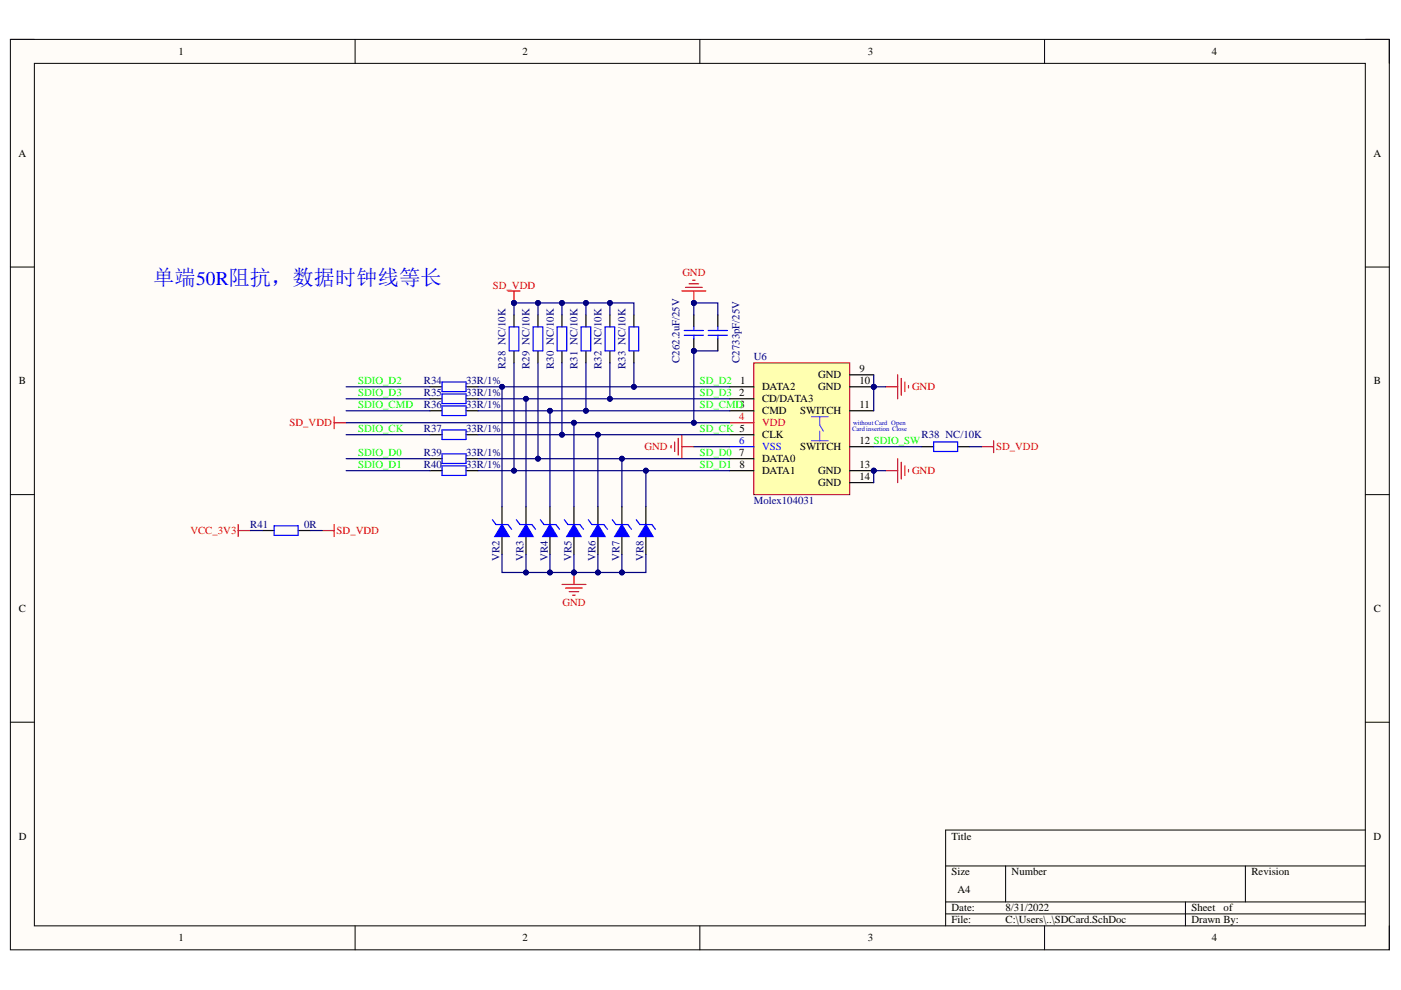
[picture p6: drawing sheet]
<svg xmlns="http://www.w3.org/2000/svg" width="297mm" height="210mm" viewBox="0 0 297 210" stroke-linecap="round" stroke-linejoin="round" font-family="sans-serif">
<defs><g id="words">
<text font-size="4.5" fill="#00f" x="32.5" y="60.4">单端50R阻抗，数据时钟线等长</text>
<g font-size="2.3">
<text x="37.9" y="11.7">1</text>
<text x="110.8" y="11.7">2</text>
<text x="184" y="11.7">3</text>
<text x="257" y="11.7">4</text>
<text x="3.9" y="33.2">A</text>
<text x="291.2" y="33.2">A</text>
<text x="4" y="81.5">B</text>
<text x="156.9" y="81.5">1</text>
<text x="161.6" y="82.7">DATA2</text>
<text x="173.5" y="80.2">GND</text>
<text x="173.5" y="82.7">GND</text>
<text x="182.2" y="78.9">9</text>
<text x="182.2" y="81.5">10</text>
<text x="291.3" y="81.5">B</text>
<text x="156.7" y="84">2</text>
<text x="161.6" y="85.3">CD/DATA3</text>
<text x="161.6" y="87.8">CMD</text>
<text x="169.6" y="87.8">SWITCH</text>
<text x="182.2" y="86.6">11</text>
<text x="161.6" y="92.9">CLK</text>
<text x="169.6" y="95.5">SWITCH</text>
<text x="182.2" y="94.2">12 SDIO_SW</text>
<text x="156.7" y="96.7">7</text>
<text x="156.8" y="99.3">8</text>
<text x="161.6" y="98">DATA0</text>
<text x="161.6" y="100.5">DATA1</text>
<text x="173.5" y="100.5">GND</text>
<text x="182.2" y="99.3">13</text>
<text x="182.2" y="101.8">14</text>
<text x="173.5" y="103.1">GND</text>
<text x="4" y="129.7">C</text>
<text x="291.3" y="129.7">C</text>
<text x="4" y="178">D</text>
<text x="201.7" y="178">Title</text>
<text x="291.2" y="178">D</text>
<text x="201.7" y="185.6">Size</text>
<text x="214.5" y="185.6">Number</text>
<text x="265.3" y="185.6">Revision</text>
<text x="203" y="189.4">A4</text>
<text x="201.7" y="193.2">Date:</text>
<text x="201.7" y="195.8">File:</text>
<text x="213.2" y="193.2">8/31/2022</text>
<text x="213.2" y="195.8">C:\Users\..\SDCard.SchDoc</text>
<text x="252.6" y="193.2">Sheet</text>
<text x="252.6" y="195.8">Drawn By:</text>
<text x="259.4" y="193.2">of</text>
<text x="37.9" y="199.6">1</text>
<text x="110.8" y="199.6">2</text>
<text x="184" y="199.6">3</text>
<text x="257" y="199.6">4</text>
</g>
<g font-size="2.3" fill="#f00">
<text x="144.7" y="58.6">GND</text>
<text x="104.5" y="61.2">SD_VDD</text>
<text x="193.4" y="82.7">GND</text>
<text x="156.7" y="89.1">4</text>
<text x="61.4" y="90.4">SD_VDD</text>
<text x="136.6" y="95.5">GND</text>
<text x="161.6" y="90.4">VDD</text>
<text x="211.2" y="95.5">SD_VDD</text>
<text x="193.4" y="100.5">GND</text>
<text x="40.4" y="113.2">VCC_3V3</text>
<text x="71.4" y="113.2">SD_VDD</text>
<text x="119.3" y="128.5">GND</text>
</g>
<g font-size="2.3" fill="#000080">
<text x="144.1" y="76.9" transform="rotate(-90 144.1 76.9)">C262.2uF/25V</text>
<text x="156.8" y="76.9" transform="rotate(-90 156.8 76.9)">C2733pF/25V</text>
<text x="159.8" y="76.4">U6</text>
<text x="89.9" y="81.5">R34</text>
<text x="98.8" y="81.5">33R/1%</text>
<text x="107.2" y="78.2" transform="rotate(-90 107.2 78.2)">R28 NC/10K</text>
<text x="112.3" y="78.2" transform="rotate(-90 112.3 78.2)">R29 NC/10K</text>
<text x="117.4" y="78.2" transform="rotate(-90 117.4 78.2)">R30 NC/10K</text>
<text x="122.5" y="78.2" transform="rotate(-90 122.5 78.2)">R31 NC/10K</text>
<text x="127.5" y="78.2" transform="rotate(-90 127.5 78.2)">R32 NC/10K</text>
<text x="132.6" y="78.2" transform="rotate(-90 132.6 78.2)">R33 NC/10K</text>
<text x="89.9" y="86.6">R36</text>
<text x="89.9" y="84">R35</text>
<text x="98.8" y="86.6">33R/1%</text>
<text x="98.8" y="84">33R/1%</text>
<text x="89.9" y="91.7">R37</text>
<text x="98.8" y="91.7">33R/1%</text>
<text x="195.4" y="92.9">R38 NC/10K</text>
<text x="89.9" y="96.7">R39</text>
<text x="89.9" y="99.3">R40</text>
<text x="98.8" y="96.7">33R/1%</text>
<text x="98.8" y="99.3">33R/1%</text>
<text x="159.8" y="106.9">Molex104031</text>
<text x="53" y="112">R41</text>
<text x="64.5" y="112">0R</text>
<text x="105.9" y="118.8" transform="rotate(-90 105.9 118.8)">VR2</text>
<text x="111" y="118.8" transform="rotate(-90 111 118.8)">VR3</text>
<text x="116.1" y="118.8" transform="rotate(-90 116.1 118.8)">VR4</text>
<text x="121.2" y="118.8" transform="rotate(-90 121.2 118.8)">VR5</text>
<text x="126.3" y="118.8" transform="rotate(-90 126.3 118.8)">VR6</text>
<text x="131.4" y="118.8" transform="rotate(-90 131.4 118.8)">VR7</text>
<text x="136.4" y="118.8" transform="rotate(-90 136.4 118.8)">VR8</text>
</g>
<g font-size="2.3" fill="#0f0">
<text x="75.9" y="81.5">SDIO_D2</text>
<text x="148.4" y="81.5">SD_D2</text>
<text x="75.9" y="84">SDIO_D3</text>
<text x="75.9" y="86.6">SDIO_CMD</text>
<text x="148.4" y="84">SD_D3</text>
<text x="148.4" y="86.6">SD_CMD3</text>
<text x="75.9" y="91.7">SDIO_CK</text>
<text x="148.4" y="91.7">SD_CK 5</text>
<text x="75.9" y="96.7">SDIO_D0</text>
<text x="75.9" y="99.3">SDIO_D1</text>
<text x="148.4" y="96.7">SD_D0</text>
<text x="148.4" y="99.3">SD_D1</text>
</g>
<g font-size="2.3" fill="#00f">
<text x="156.7" y="94.2">6</text>
<text x="161.6" y="95.5">VSS</text>
</g>
<g font-size="1.4" fill="#00f">
<text x="180.7" y="91.3">Card insertion Close</text>
<text x="180.9" y="90.1">without Card Open</text>
</g>
</g></defs>
<path d="M2.2 8.4h292.4v193h-292.4z" fill-rule="evenodd" fill="#fffcf8"/>
<path d="M2.2 8.4h292.4v193h-292.4z" fill="none" stroke="#000" stroke-width=".21"/>
<path d="M7.3 13.4h282.2v182.9h-282.2z" fill-rule="evenodd" fill="#fffcf8"/>
<g fill="none" stroke="#000" stroke-width=".21">
<path d="M2.2 8.4h5.1M7.3 13.4h282.2v182.9h-282.2zM75.3 8.4v5M148.4 8.4v5M221.5 8.4v5M289.5 8.4h5.1v5M2.2 56.6h5.1M289.5 56.6h5.1M2.2 104.9h5.1M289.5 104.9h5.1M2.2 153.1h5.1M289.5 153.1h5.1"/>
<path d="M289.5 176h-89v20.3M75.3 196.3v5.1M148.4 196.3v5.1M200.5 183.6h89M200.5 191.2h89M200.5 193.8h89M213.2 183.6v7.6M221.5 196.3v5.1M251.3 191.2v5.1M264 183.6v7.6M294.6 196.3v5.1"/>
</g>
<circle cx="185.2" cy="82" r=".51" fill="#000080"/>
<circle cx="185.2" cy="82" r=".51" fill="none" stroke="#000080" stroke-width=".21"/>
<circle cx="185.2" cy="99.8" r=".51" fill="#000080"/>
<circle cx="185.2" cy="99.8" r=".51" fill="none" stroke="#000080" stroke-width=".21"/>
<path d="M159.8 76.9h20.4v28h-20.4z" fill-rule="evenodd" fill="#ffffb0"/>
<path d="M159.8 76.9h20.4v28h-20.4z" fill="none" stroke="#800000" stroke-width=".21"/>
<path d="M180.2 79.5h5M154.7 82h5.1M154.7 84.6h5.1M154.7 87.1h5.1M154.7 92.2h5.1M154.7 97.3h5.1M154.7 99.8h5.1M180.2 82h5" fill="none" stroke="#000" stroke-width=".25"/>
<path d="M154.7 89.6h5.1" fill="none" stroke="#f00" stroke-width=".25"/>
<path d="M154.7 94.7h5.1" fill="none" stroke="#00f" stroke-width=".25"/>
<circle cx="185.2" cy="82" r=".51" fill="#000080"/>
<circle cx="185.2" cy="82" r=".51" fill="none" stroke="#000080" stroke-width=".21"/>
<path d="M180.2 87.1h5M180.2 94.7h5M180.2 99.8h5" fill="none" stroke="#000" stroke-width=".25"/>
<circle cx="185.2" cy="99.8" r=".51" fill="#000080"/>
<circle cx="185.2" cy="99.8" r=".51" fill="none" stroke="#000080" stroke-width=".21"/>
<path d="M106.4 107.4v3.8M106.4 113.8v3.8M180.2 102.3h5" fill="none" stroke="#000" stroke-width=".25"/>
<path d="M172 88.4h3.6M172 93.4h3.6M173.8 88.4v1.7l.8 1.3M173.8 91.4v2" fill="none" stroke="#90f" stroke-width=".25"/>
<path d="M190.3 79.5v5.1M187.8 82h2.5M187.8 99.8h2.5M190.3 97.3v5M191.1 80.2v3.6M191.1 98v3.6M191.9 81v2M191.9 98.8v2M192.6 81.8v.5M192.6 99.5v.5" fill="none" stroke="#f00" stroke-width=".25"/>
<path d="M106.4 111.2l1.6 2.6h-3.1z" fill="#00f"/>
<path d="M104.4 110.2l.8 1h2.5l.8 1M106.4 111.2l1.6 2.6h-3.1z" fill="none" stroke="#00f" stroke-width=".25"/>
<path d="M111.5 107.4v3.8M111.5 113.8v3.8" fill="none" stroke="#000" stroke-width=".25"/>
<path d="M111.5 111.2l1.5 2.6h-3z" fill="#00f"/>
<path d="M109.5 110.2l.7 1h2.6l.7 1M111.5 111.2l1.5 2.6h-3z" fill="none" stroke="#00f" stroke-width=".25"/>
<path d="M116.6 107.4v3.8M116.6 113.8v3.8" fill="none" stroke="#000" stroke-width=".25"/>
<path d="M116.6 111.2l1.5 2.6h-3z" fill="#00f"/>
<path d="M114.6 110.2l.7 1h2.6l.7 1M116.6 111.2l1.5 2.6h-3z" fill="none" stroke="#00f" stroke-width=".25"/>
<path d="M121.7 107.4v3.8M121.7 113.8v3.8" fill="none" stroke="#000" stroke-width=".25"/>
<path d="M121.7 111.2l1.5 2.6h-3z" fill="#00f"/>
<path d="M119.7 110.2l.7 1h2.6l.7 1M121.7 111.2l1.5 2.6h-3z" fill="none" stroke="#00f" stroke-width=".25"/>
<path d="M126.8 107.4v3.8M126.8 113.8v3.8" fill="none" stroke="#000" stroke-width=".25"/>
<path d="M126.8 111.2l1.5 2.6h-3.1z" fill="#00f"/>
<path d="M124.7 110.2l.8 1h2.5l.8 1M126.8 111.2l1.5 2.6h-3.1z" fill="none" stroke="#00f" stroke-width=".25"/>
<path d="M131.9 107.4v3.8M131.9 113.8v3.8" fill="none" stroke="#000" stroke-width=".25"/>
<path d="M131.9 111.2l1.5 2.6h-3.1z" fill="#00f"/>
<path d="M129.8 110.2l.8 1h2.5l.8 1M131.9 111.2l1.5 2.6h-3.1z" fill="none" stroke="#00f" stroke-width=".25"/>
<path d="M136.9 107.4v3.8M136.9 113.8v3.8" fill="none" stroke="#000" stroke-width=".25"/>
<path d="M136.9 111.2l1.6 2.6h-3.1z" fill="#00f"/>
<g fill="none" stroke="#00f" stroke-width=".25">
<path d="M108 69.3h2v5.1h-2zM113 69.3h2.1v5.1h-2.1zM118.1 69.3h2.1v5.1h-2.1zM123.2 69.3h2v5.1h-2zM128.3 69.3h2v5.1h-2zM133.4 69.3h2v5.1h-2zM93.7 81h5.1v2h-5.1zM93.7 83.5h5.1v2.1h-5.1zM93.7 86.1h5.1v2h-5.1zM93.7 91.2h5.1v2h-5.1zM93.7 96.2h5.1v2.1h-5.1zM93.7 98.8h5.1v2h-5.1z"/>
<path d="M134.9 110.2l.8 1h2.5l.8 1M136.9 111.2l1.6 2.6h-3.1z"/>
</g>
<g fill="none" stroke="#000" stroke-width=".25">
<path d="M109 66.8v2.5M109 74.4v2.5M114.1 66.8v2.5M114.1 74.4v2.5M119.1 66.8v2.5M119.1 74.4v2.5M124.2 66.8v2.5M124.2 74.4v2.5M129.3 66.8v2.5M129.3 74.4v2.5M134.4 66.8v2.5M134.4 74.4v2.5"/>
<path d="M91.2 92.2h2.5M91.2 87.1h2.5M91.2 84.6h2.5M91.2 82h2.5M91.2 97.3h2.5M91.2 99.8h2.5M98.8 92.2h2.5M98.8 87.1h2.5M98.8 84.6h2.5M98.8 82h2.5M98.8 97.3h2.5M98.8 99.8h2.5"/>
</g>
<path d="M107.7 61.7h2.5M109 61.7v2.5M142.3 94.5v.5M143 93.7v2M143.8 92.9v3.6M144.6 92.2v5.1M144.6 94.7h2.5" fill="none" stroke="#f00" stroke-width=".25"/>
<circle cx="109" cy="64.2" r=".51" fill="#000080"/>
<circle cx="109" cy="64.2" r=".51" fill="none" stroke="#000080" stroke-width=".21"/>
<circle cx="147.1" cy="74.4" r=".51" fill="#000080"/>
<circle cx="147.1" cy="74.4" r=".51" fill="none" stroke="#000080" stroke-width=".21"/>
<path d="M147.1 71.9v2.5" fill="none" stroke="#000" stroke-width=".25"/>
<circle cx="147.1" cy="74.4" r=".51" fill="#000080"/>
<circle cx="147.1" cy="74.4" r=".51" fill="none" stroke="#000080" stroke-width=".21"/>
<path d="M147.1 66.8v2.5M152.2 66.8v2.5M152.2 71.9v2.5" fill="none" stroke="#000" stroke-width=".25"/>
<path d="M145.1 70.1h4M145.1 71.1h4M147.1 69.3v.8M147.1 71.1v.8M150.2 70.1h4M150.2 71.1h4M152.2 69.3v.8M152.2 71.1v.8" fill="none" stroke="#00f" stroke-width=".25"/>
<path d="M146.9 59.4h.5M144.6 61.7h5M145.3 60.9h3.6M146.1 60.2h2M147.1 61.7v2.5" fill="none" stroke="#f00" stroke-width=".25"/>
<circle cx="147.1" cy="64.2" r=".51" fill="#000080"/>
<circle cx="147.1" cy="64.2" r=".51" fill="none" stroke="#000080" stroke-width=".21"/>
<path d="M119.1 123.9h5.1M119.9 124.7h3.6M120.7 125.4h2M121.4 126.2h.5M121.7 121.4v2.5" fill="none" stroke="#f00" stroke-width=".25"/>
<circle cx="121.7" cy="121.4" r=".51" fill="#000080"/>
<circle cx="121.7" cy="121.4" r=".51" fill="none" stroke="#000080" stroke-width=".21"/>
<path d="M195.4 94.7h2.5M203 94.7h2.6M55.6 112.5h2.5M63.2 112.5h2.6" fill="none" stroke="#000" stroke-width=".25"/>
<path d="M197.9 93.7h5.1v2h-5.1zM58.1 111.5h5.1v2h-5.1z" fill="none" stroke="#00f" stroke-width=".25"/>
<path d="M70.8 88.4v2.5M70.8 89.6h2.6M208.1 94.7h2.6M210.7 93.4v2.6M50.5 112.5h2.5M50.5 111.2v2.6M68.3 112.5h2.5M70.8 111.2v2.6" fill="none" stroke="#f00" stroke-width=".25"/>
<path d="M185.2 79.5v2.5h2.6" fill="none" stroke="#000080" stroke-width=".25"/>
<circle cx="185.2" cy="82" r=".51" fill="#000080"/>
<circle cx="185.2" cy="82" r=".51" fill="none" stroke="#000080" stroke-width=".21"/>
<path d="M187.8 99.8h-2.6v2.5" fill="none" stroke="#000080" stroke-width=".25"/>
<circle cx="185.2" cy="99.8" r=".51" fill="#000080"/>
<circle cx="185.2" cy="99.8" r=".51" fill="none" stroke="#000080" stroke-width=".21"/>
<path d="M185.2 82v5.1" fill="none" stroke="#000080" stroke-width=".25"/>
<circle cx="185.2" cy="82" r=".51" fill="#000080"/>
<circle cx="185.2" cy="82" r=".51" fill="none" stroke="#000080" stroke-width=".21"/>
<path d="M73.4 99.8h17.8M73.4 97.3h17.8M73.4 92.2h17.8M73.4 87.1h17.8M73.4 84.6h17.8M73.4 82h17.8M101.3 99.8h53.4M185.2 94.7h10.2" fill="none" stroke="#000080" stroke-width=".25"/>
<circle cx="109" cy="99.8" r=".51" fill="#000080"/>
<circle cx="109" cy="99.8" r=".51" fill="none" stroke="#000080" stroke-width=".21"/>
<circle cx="136.9" cy="99.8" r=".51" fill="#000080"/>
<circle cx="136.9" cy="99.8" r=".51" fill="none" stroke="#000080" stroke-width=".21"/>
<path d="M101.3 97.3h53.4" fill="none" stroke="#000080" stroke-width=".25"/>
<circle cx="114.1" cy="97.3" r=".51" fill="#000080"/>
<circle cx="114.1" cy="97.3" r=".51" fill="none" stroke="#000080" stroke-width=".21"/>
<circle cx="131.9" cy="97.3" r=".51" fill="#000080"/>
<circle cx="131.9" cy="97.3" r=".51" fill="none" stroke="#000080" stroke-width=".21"/>
<path d="M101.3 92.2h53.4" fill="none" stroke="#000080" stroke-width=".25"/>
<circle cx="119.1" cy="92.2" r=".51" fill="#000080"/>
<circle cx="119.1" cy="92.2" r=".51" fill="none" stroke="#000080" stroke-width=".21"/>
<circle cx="126.8" cy="92.2" r=".51" fill="#000080"/>
<circle cx="126.8" cy="92.2" r=".51" fill="none" stroke="#000080" stroke-width=".21"/>
<path d="M101.3 87.1h53.4" fill="none" stroke="#000080" stroke-width=".25"/>
<circle cx="116.6" cy="87.1" r=".51" fill="#000080"/>
<circle cx="116.6" cy="87.1" r=".51" fill="none" stroke="#000080" stroke-width=".21"/>
<circle cx="124.2" cy="87.1" r=".51" fill="#000080"/>
<circle cx="124.2" cy="87.1" r=".51" fill="none" stroke="#000080" stroke-width=".21"/>
<path d="M101.3 84.6h10.2" fill="none" stroke="#000080" stroke-width=".25"/>
<circle cx="111.5" cy="84.6" r=".51" fill="#000080"/>
<circle cx="111.5" cy="84.6" r=".51" fill="none" stroke="#000080" stroke-width=".21"/>
<path d="M101.3 82h53.4" fill="none" stroke="#000080" stroke-width=".25"/>
<circle cx="106.4" cy="82" r=".51" fill="#000080"/>
<circle cx="106.4" cy="82" r=".51" fill="none" stroke="#000080" stroke-width=".21"/>
<circle cx="134.4" cy="82" r=".51" fill="#000080"/>
<circle cx="134.4" cy="82" r=".51" fill="none" stroke="#000080" stroke-width=".21"/>
<path d="M154.7 84.6h-43.2v22.8" fill="none" stroke="#000080" stroke-width=".25"/>
<circle cx="111.5" cy="84.6" r=".51" fill="#000080"/>
<circle cx="111.5" cy="84.6" r=".51" fill="none" stroke="#000080" stroke-width=".21"/>
<circle cx="129.3" cy="84.6" r=".51" fill="#000080"/>
<circle cx="129.3" cy="84.6" r=".51" fill="none" stroke="#000080" stroke-width=".21"/>
<path d="M147.1 64.2h5.1v2.6M147.1 94.7h7.6" fill="none" stroke="#000080" stroke-width=".25"/>
<circle cx="147.1" cy="64.2" r=".51" fill="#000080"/>
<circle cx="147.1" cy="64.2" r=".51" fill="none" stroke="#000080" stroke-width=".21"/>
<path d="M106.4 82v25.4" fill="none" stroke="#000080" stroke-width=".25"/>
<circle cx="106.4" cy="82" r=".51" fill="#000080"/>
<circle cx="106.4" cy="82" r=".51" fill="none" stroke="#000080" stroke-width=".21"/>
<path d="M109 76.9v22.9" fill="none" stroke="#000080" stroke-width=".25"/>
<circle cx="109" cy="99.8" r=".51" fill="#000080"/>
<circle cx="109" cy="99.8" r=".51" fill="none" stroke="#000080" stroke-width=".21"/>
<path d="M114.1 76.9v20.4" fill="none" stroke="#000080" stroke-width=".25"/>
<circle cx="114.1" cy="97.3" r=".51" fill="#000080"/>
<circle cx="114.1" cy="97.3" r=".51" fill="none" stroke="#000080" stroke-width=".21"/>
<path d="M116.6 87.1v20.3" fill="none" stroke="#000080" stroke-width=".25"/>
<circle cx="116.6" cy="87.1" r=".51" fill="#000080"/>
<circle cx="116.6" cy="87.1" r=".51" fill="none" stroke="#000080" stroke-width=".21"/>
<path d="M119.1 76.9v15.3" fill="none" stroke="#000080" stroke-width=".25"/>
<circle cx="119.1" cy="92.2" r=".51" fill="#000080"/>
<circle cx="119.1" cy="92.2" r=".51" fill="none" stroke="#000080" stroke-width=".21"/>
<path d="M121.7 89.6v17.8" fill="none" stroke="#000080" stroke-width=".25"/>
<circle cx="121.7" cy="89.6" r=".51" fill="#000080"/>
<circle cx="121.7" cy="89.6" r=".51" fill="none" stroke="#000080" stroke-width=".21"/>
<path d="M124.2 76.9v10.2" fill="none" stroke="#000080" stroke-width=".25"/>
<circle cx="124.2" cy="87.1" r=".51" fill="#000080"/>
<circle cx="124.2" cy="87.1" r=".51" fill="none" stroke="#000080" stroke-width=".21"/>
<path d="M126.8 92.2v15.2" fill="none" stroke="#000080" stroke-width=".25"/>
<circle cx="126.8" cy="92.2" r=".51" fill="#000080"/>
<circle cx="126.8" cy="92.2" r=".51" fill="none" stroke="#000080" stroke-width=".21"/>
<path d="M129.3 76.9v7.7" fill="none" stroke="#000080" stroke-width=".25"/>
<circle cx="129.3" cy="84.6" r=".51" fill="#000080"/>
<circle cx="129.3" cy="84.6" r=".51" fill="none" stroke="#000080" stroke-width=".21"/>
<path d="M131.9 97.3v10.1" fill="none" stroke="#000080" stroke-width=".25"/>
<circle cx="131.9" cy="97.3" r=".51" fill="#000080"/>
<circle cx="131.9" cy="97.3" r=".51" fill="none" stroke="#000080" stroke-width=".21"/>
<path d="M134.4 76.9v5.1" fill="none" stroke="#000080" stroke-width=".25"/>
<circle cx="134.4" cy="82" r=".51" fill="#000080"/>
<circle cx="134.4" cy="82" r=".51" fill="none" stroke="#000080" stroke-width=".21"/>
<path d="M136.9 99.8v7.6" fill="none" stroke="#000080" stroke-width=".25"/>
<circle cx="136.9" cy="99.8" r=".51" fill="#000080"/>
<circle cx="136.9" cy="99.8" r=".51" fill="none" stroke="#000080" stroke-width=".21"/>
<path d="M121.7 117.6v3.8" fill="none" stroke="#000080" stroke-width=".25"/>
<circle cx="121.7" cy="121.4" r=".51" fill="#000080"/>
<circle cx="121.7" cy="121.4" r=".51" fill="none" stroke="#000080" stroke-width=".21"/>
<path d="M111.5 117.6v3.8" fill="none" stroke="#000080" stroke-width=".25"/>
<circle cx="111.5" cy="121.4" r=".51" fill="#000080"/>
<circle cx="111.5" cy="121.4" r=".51" fill="none" stroke="#000080" stroke-width=".21"/>
<path d="M116.6 117.6v3.8" fill="none" stroke="#000080" stroke-width=".25"/>
<circle cx="116.6" cy="121.4" r=".51" fill="#000080"/>
<circle cx="116.6" cy="121.4" r=".51" fill="none" stroke="#000080" stroke-width=".21"/>
<path d="M106.4 117.6v3.8h30.5v-3.8" fill="none" stroke="#000080" stroke-width=".25"/>
<circle cx="111.5" cy="121.4" r=".51" fill="#000080"/>
<circle cx="111.5" cy="121.4" r=".51" fill="none" stroke="#000080" stroke-width=".21"/>
<circle cx="116.6" cy="121.4" r=".51" fill="#000080"/>
<circle cx="116.6" cy="121.4" r=".51" fill="none" stroke="#000080" stroke-width=".21"/>
<circle cx="121.7" cy="121.4" r=".51" fill="#000080"/>
<circle cx="121.7" cy="121.4" r=".51" fill="none" stroke="#000080" stroke-width=".21"/>
<circle cx="126.8" cy="121.4" r=".51" fill="#000080"/>
<circle cx="126.8" cy="121.4" r=".51" fill="none" stroke="#000080" stroke-width=".21"/>
<circle cx="131.9" cy="121.4" r=".51" fill="#000080"/>
<circle cx="131.9" cy="121.4" r=".51" fill="none" stroke="#000080" stroke-width=".21"/>
<path d="M126.8 117.6v3.8" fill="none" stroke="#000080" stroke-width=".25"/>
<circle cx="126.8" cy="121.4" r=".51" fill="#000080"/>
<circle cx="126.8" cy="121.4" r=".51" fill="none" stroke="#000080" stroke-width=".21"/>
<path d="M131.9 117.6v3.8" fill="none" stroke="#000080" stroke-width=".25"/>
<circle cx="131.9" cy="121.4" r=".51" fill="#000080"/>
<circle cx="131.9" cy="121.4" r=".51" fill="none" stroke="#000080" stroke-width=".21"/>
<path d="M73.4 89.6h81.3M205.6 94.7h2.5" fill="none" stroke="#000080" stroke-width=".25"/>
<circle cx="147.1" cy="89.6" r=".51" fill="#000080"/>
<circle cx="147.1" cy="89.6" r=".51" fill="none" stroke="#000080" stroke-width=".21"/>
<circle cx="121.7" cy="89.6" r=".51" fill="#000080"/>
<circle cx="121.7" cy="89.6" r=".51" fill="none" stroke="#000080" stroke-width=".21"/>
<path d="M152.2 74.4h-5.1v15.2" fill="none" stroke="#000080" stroke-width=".25"/>
<circle cx="147.1" cy="74.4" r=".51" fill="#000080"/>
<circle cx="147.1" cy="74.4" r=".51" fill="none" stroke="#000080" stroke-width=".21"/>
<circle cx="147.1" cy="89.6" r=".51" fill="#000080"/>
<circle cx="147.1" cy="89.6" r=".51" fill="none" stroke="#000080" stroke-width=".21"/>
<path d="M109 64.2v2.6" fill="none" stroke="#000080" stroke-width=".25"/>
<circle cx="109" cy="64.2" r=".51" fill="#000080"/>
<circle cx="109" cy="64.2" r=".51" fill="none" stroke="#000080" stroke-width=".21"/>
<path d="M114.1 64.2v2.6" fill="none" stroke="#000080" stroke-width=".25"/>
<circle cx="114.1" cy="64.2" r=".51" fill="#000080"/>
<circle cx="114.1" cy="64.2" r=".51" fill="none" stroke="#000080" stroke-width=".21"/>
<path d="M119.1 64.2v2.6" fill="none" stroke="#000080" stroke-width=".25"/>
<circle cx="119.1" cy="64.2" r=".51" fill="#000080"/>
<circle cx="119.1" cy="64.2" r=".51" fill="none" stroke="#000080" stroke-width=".21"/>
<path d="M124.2 64.2v2.6" fill="none" stroke="#000080" stroke-width=".25"/>
<circle cx="124.2" cy="64.2" r=".51" fill="#000080"/>
<circle cx="124.2" cy="64.2" r=".51" fill="none" stroke="#000080" stroke-width=".21"/>
<path d="M129.3 64.2v2.6" fill="none" stroke="#000080" stroke-width=".25"/>
<circle cx="129.3" cy="64.2" r=".51" fill="#000080"/>
<circle cx="129.3" cy="64.2" r=".51" fill="none" stroke="#000080" stroke-width=".21"/>
<path d="M109 64.2h25.4v2.6" fill="none" stroke="#000080" stroke-width=".25"/>
<circle cx="129.3" cy="64.2" r=".51" fill="#000080"/>
<circle cx="129.3" cy="64.2" r=".51" fill="none" stroke="#000080" stroke-width=".21"/>
<circle cx="124.2" cy="64.2" r=".51" fill="#000080"/>
<circle cx="124.2" cy="64.2" r=".51" fill="none" stroke="#000080" stroke-width=".21"/>
<circle cx="119.1" cy="64.2" r=".51" fill="#000080"/>
<circle cx="119.1" cy="64.2" r=".51" fill="none" stroke="#000080" stroke-width=".21"/>
<circle cx="114.1" cy="64.2" r=".51" fill="#000080"/>
<circle cx="114.1" cy="64.2" r=".51" fill="none" stroke="#000080" stroke-width=".21"/>
<circle cx="109" cy="64.2" r=".51" fill="#000080"/>
<circle cx="109" cy="64.2" r=".51" fill="none" stroke="#000080" stroke-width=".21"/>
<path d="M147.1 64.2v2.6" fill="none" stroke="#000080" stroke-width=".25"/>
<circle cx="147.1" cy="64.2" r=".51" fill="#000080"/>
<circle cx="147.1" cy="64.2" r=".51" fill="none" stroke="#000080" stroke-width=".21"/>
<path d="M53 112.5h2.6M65.8 112.5h2.5" fill="none" stroke="#000080" stroke-width=".25"/>
<use href="#words"/>
</svg>
